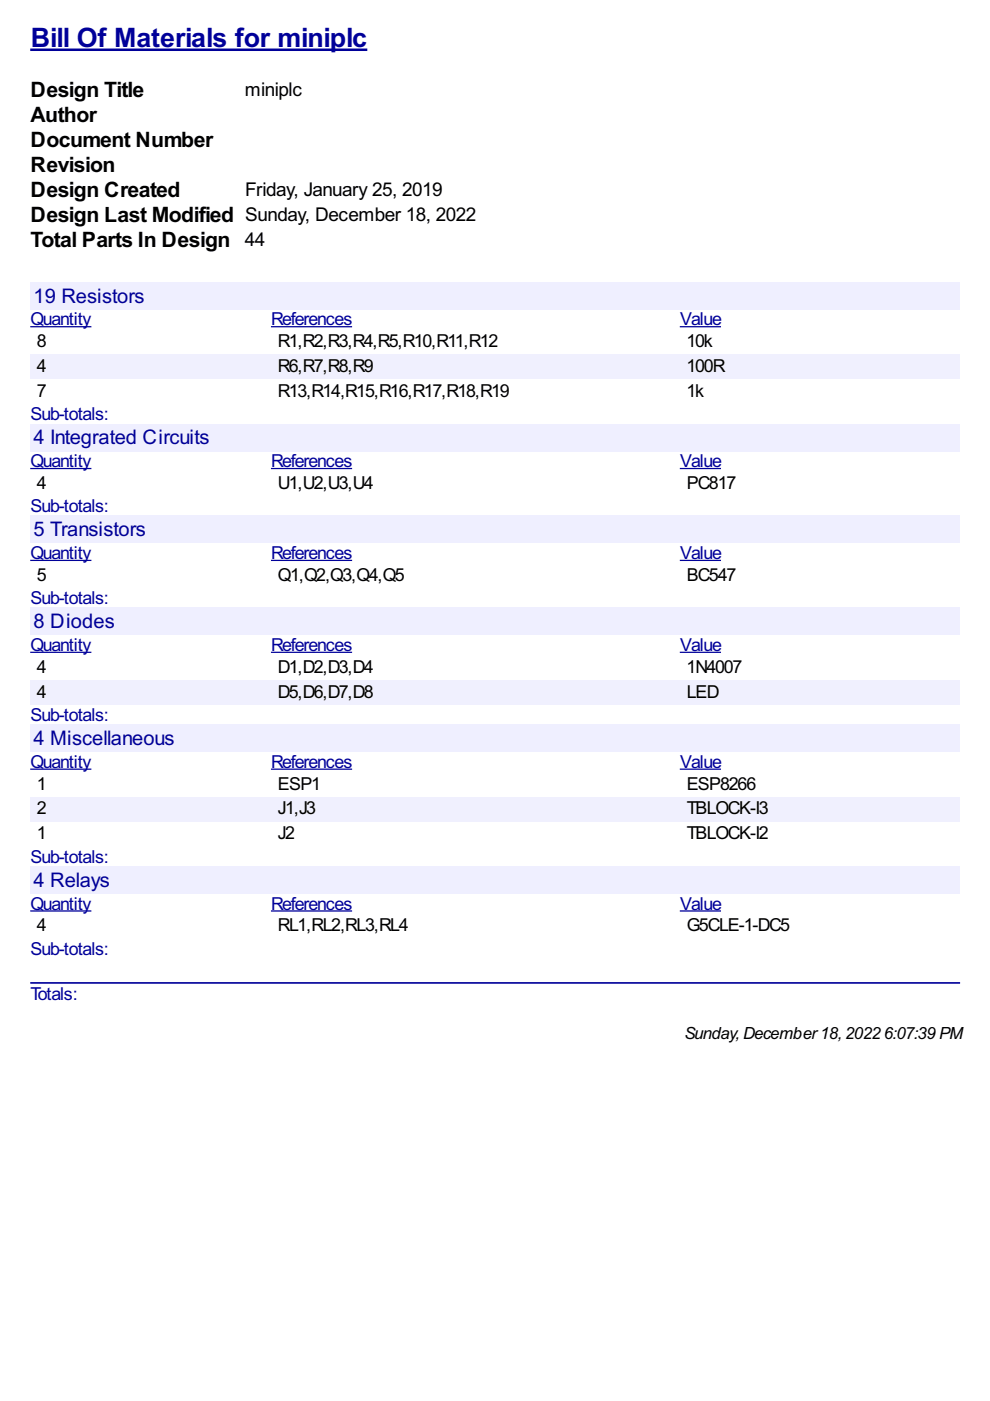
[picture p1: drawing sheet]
<svg xmlns="http://www.w3.org/2000/svg" width="210mm" height="297mm" viewBox="0 0 210 297" stroke-linecap="round" stroke-linejoin="round" font-family="sans-serif">
<defs><g id="words">
<text font-size="6.3" fill="#009" x="6.5" y="10">Bill Of Materials for miniplc</text>
<g font-size="5">
<text x="6.5" y="20.6">Design Title</text>
<text x="6.5" y="25.9">Author</text>
<text x="6.5" y="31.2">Document Number</text>
<text x="6.5" y="36.5">Revision</text>
<text x="6.5" y="41.8">Design Created</text>
<text x="6.5" y="47.1">Design Last Modified Sunday, December 18, 2022</text>
<text x="6.5" y="52.3">Total Parts In Design 44</text>
</g>
<g font-size="4.8" fill="#009">
<text x="7.1" y="64.2">19 Resistors</text>
<text x="7.1" y="94.2">4 Integrated Circuits</text>
<text x="7.1" y="113.7">5 Transistors</text>
<text x="7.1" y="133.2">8 Diodes</text>
<text x="7.1" y="158">4 Miscellaneous</text>
<text x="7.1" y="188">4 Relays</text>
</g>
<g font-size="4.5">
<text x="51.9" y="20.3">miniplc</text>
<text x="52" y="41.5">Friday, January 25, 2019</text>
</g>
<g font-size="4.2" fill="#009">
<text x="6.5" y="69">Quantity</text>
<text x="57.5" y="69">References</text>
<text x="144.2" y="69">Value</text>
<text x="6.5" y="89.1">Sub-totals:</text>
<text x="6.5" y="99.1">Quantity</text>
<text x="57.5" y="99.1">References</text>
<text x="144.2" y="99.1">Value</text>
<text x="6.5" y="108.6">Sub-totals:</text>
<text x="6.5" y="118.6">Quantity</text>
<text x="57.5" y="118.6">References</text>
<text x="144.2" y="118.6">Value</text>
<text x="6.5" y="128.1">Sub-totals:</text>
<text x="6.5" y="138">Quantity</text>
<text x="57.5" y="138">References</text>
<text x="144.2" y="138">Value</text>
<text x="6.5" y="152.9">Sub-totals:</text>
<text x="6.5" y="162.8">Quantity</text>
<text x="57.5" y="162.8">References</text>
<text x="144.2" y="162.8">Value</text>
<text x="6.5" y="182.9">Sub-totals:</text>
<text x="6.5" y="192.9">Quantity</text>
<text x="57.5" y="192.9">References</text>
<text x="144.2" y="192.9">Value</text>
<text x="6.5" y="202.4">Sub-totals:</text>
<text x="6.5" y="212">Totals:</text>
</g>
<g font-size="4.2">
<text x="7.8" y="73.6">8</text>
<text x="58.9" y="73.6">R1,R2,R3,R4,R5,R10,R11,R12</text>
<text x="145.5" y="73.6">10k</text>
<text x="7.8" y="78.9">4</text>
<text x="58.9" y="78.9">R6,R7,R8,R9</text>
<text x="145.5" y="78.9">100R</text>
<text x="7.8" y="84.2">7</text>
<text x="58.9" y="84.2">R13,R14,R15,R16,R17,R18,R19</text>
<text x="145.5" y="84.2">1k</text>
<text x="7.8" y="103.7">4</text>
<text x="58.9" y="103.7">U1,U2,U3,U4</text>
<text x="145.6" y="103.7">PC817</text>
<text x="7.8" y="123.1">5</text>
<text x="58.9" y="123.1">Q1,Q2,Q3,Q4,Q5</text>
<text x="145.6" y="123.1">BC547</text>
<text x="7.8" y="142.6">4</text>
<text x="58.9" y="142.6">D1,D2,D3,D4</text>
<text x="145.5" y="142.6">1N4007</text>
<text x="7.8" y="147.9">4</text>
<text x="58.9" y="147.9">D5,D6,D7,D8</text>
<text x="145.6" y="147.9">LED</text>
<text x="7.8" y="167.4">1</text>
<text x="58.9" y="167.4">ESP1</text>
<text x="145.6" y="167.4">ESP8266</text>
<text x="7.8" y="172.7">2</text>
<text x="58.9" y="172.7">J1,J3</text>
<text x="145.6" y="172.7">TBLOCK-I3</text>
<text x="7.8" y="178">1</text>
<text x="58.9" y="178">J2</text>
<text x="145.6" y="178">TBLOCK-I2</text>
<text x="7.8" y="197.5">4</text>
<text x="58.9" y="197.5">RL1,RL2,RL3,RL4</text>
<text x="145.6" y="197.5">G5CLE-1-DC5</text>
</g>
<text font-size="4" x="145.1" y="220.2">Sunday,December18,20226:07:39 PM</text>
</g></defs>
<path d="M6.4 10.6h71.5" fill="none" stroke="#009" stroke-width=".53"/>
<g fill="#efefff">
<path d="M6.4 59.8h197.2v5.8h-197.2z"/>
<path d="M6.9 60h23.5v4.8h-23.5z"/>
</g>
<path d="M6.4 69.3h13M57.5 69.3h17.2M144.1 69.3h8.8" fill="none" stroke="#009" stroke-width=".26"/>
<g fill="#f0f0fe">
<path d="M6.4 75.1h51.1v5.3h-51.1z"/>
<path d="M7.7 75.4h1.8v4.2h-1.8z"/>
<path d="M57.5 75.1h86.6v5.3h-86.6z"/>
<path d="M58.8 75.4h20.1v4.2h-20.1z"/>
<path d="M144.1 75.1h59.5v5.3h-59.5z"/>
<path d="M145.3 75.4h7.9v4.2h-7.9z"/>
</g>
<g fill="#efefff">
<path d="M6.4 89.9h197.2v5.7h-197.2z"/>
<path d="M6.9 90.2h37.3v4.8h-37.3z"/>
</g>
<path d="M6.4 99.3h13M57.5 99.3h17.2M144.1 99.3h8.8" fill="none" stroke="#009" stroke-width=".26"/>
<g fill="#efefff">
<path d="M6.4 109.4h197.2v5.7h-197.2z"/>
<path d="M6.9 109.5h23.8v4.8h-23.8z"/>
</g>
<path d="M6.4 118.8h13M57.5 118.8h17.2M144.1 118.8h8.8" fill="none" stroke="#009" stroke-width=".26"/>
<g fill="#efefff">
<path d="M6.4 128.9h197.2v5.7h-197.2z"/>
<path d="M6.9 129.1h17.2v4.7h-17.2z"/>
</g>
<path d="M6.4 138.3h13M57.5 138.3h17.2M144.1 138.3h8.8" fill="none" stroke="#009" stroke-width=".26"/>
<g fill="#f0f0fe">
<path d="M6.4 144.1h51.1v5.3h-51.1z"/>
<path d="M7.7 144.4h1.8v4.2h-1.8z"/>
<path d="M57.5 144.1h86.6v5.3h-86.6z"/>
<path d="M58.8 144.4h20.1v4.2h-20.1z"/>
<path d="M144.1 144.1h59.5v5.3h-59.5z"/>
<path d="M145.3 144.4h6.6v4.2h-6.6z"/>
</g>
<g fill="#efefff">
<path d="M6.4 153.6h197.2v5.8h-197.2z"/>
<path d="M6.9 153.9h29.9v4.8h-29.9z"/>
</g>
<path d="M6.4 163.1h13M57.5 163.1h17.2M144.1 163.1h8.8" fill="none" stroke="#009" stroke-width=".26"/>
<g fill="#f0f0fe">
<path d="M6.4 168.9h51.1v5.3h-51.1z"/>
<path d="M7.7 169h1.8v4.2h-1.8z"/>
<path d="M57.5 168.9h86.6v5.3h-86.6z"/>
<path d="M58.8 169h7.9v4.2h-7.9z"/>
<path d="M144.1 168.9h59.5v5.3h-59.5z"/>
<path d="M145.3 169h17.2v4.2h-17.2z"/>
</g>
<g fill="#efefff">
<path d="M6.4 183.7h197.2v5.7h-197.2z"/>
<path d="M6.9 183.8h16.1v4.8h-16.1z"/>
</g>
<path d="M6.4 193.1h13M57.5 193.1h17.2M144.1 193.1h8.8" fill="none" stroke="#009" stroke-width=".26"/>
<path d="M6.6 208.4h196.8" fill="none" stroke="#009" stroke-width=".35"/>
<use href="#words"/>
</svg>
